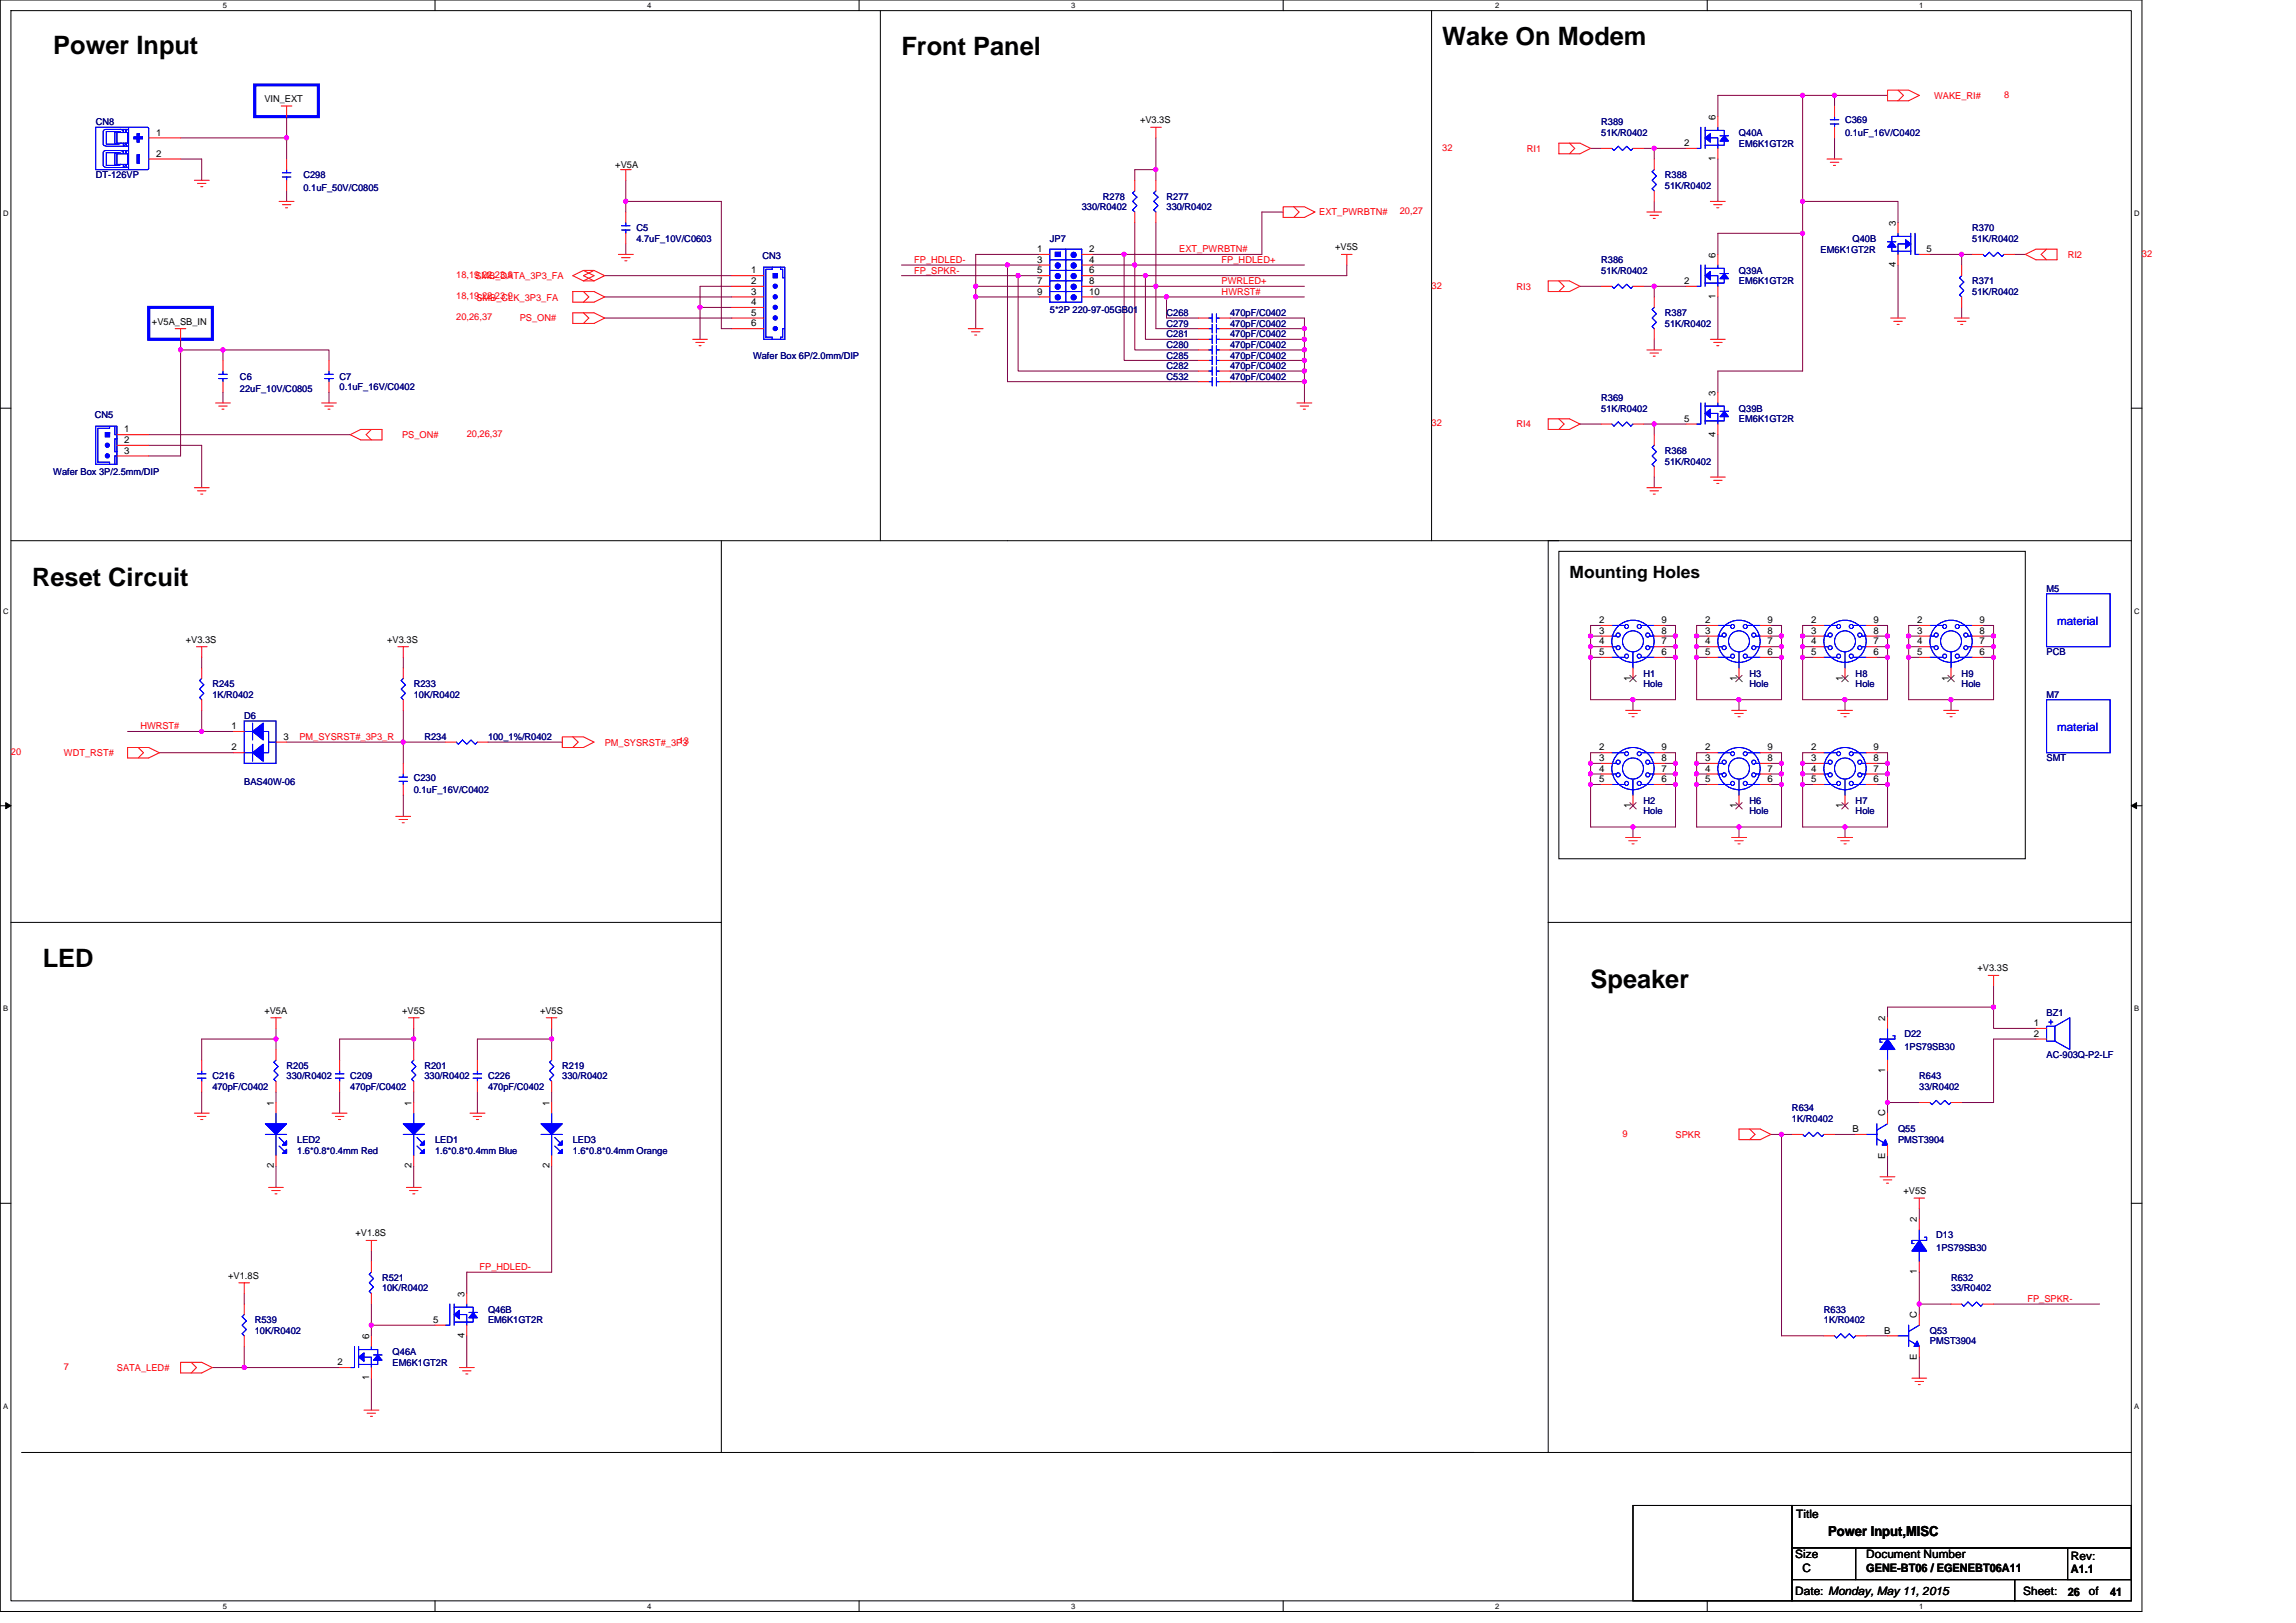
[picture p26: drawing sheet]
<svg xmlns="http://www.w3.org/2000/svg" width="297mm" height="210mm" viewBox="0 0 297 210" stroke-linecap="round" stroke-linejoin="round" font-family="sans-serif">
<defs><g id="words">
<g font-size="3.3">
<text x="186.6" y="5.8">Wake On Modem</text>
<text x="6.9" y="7">Power Input</text>
<text x="116.6" y="7.2">Front Panel</text>
<text x="4.2" y="75.8">Reset Circuit</text>
<text x="5.5" y="125.1">LED</text>
<text x="205.8" y="127.9">Speaker</text>
</g>
<text font-size="2.2" x="203" y="74.7">Mounting Holes</text>
<text font-size="1.8" x="236.5" y="198.8">Power Input,MISC</text>
<g font-size="1.5" fill="#00f">
<text x="266.1" y="80.9">material</text>
<text x="266.1" y="94.6">material</text>
</g>
<g font-size="1.5">
<text x="232.4" y="196.4">Title</text>
<text x="232.3" y="201.6">Size</text>
<text x="233.2" y="203.4">C</text>
<text x="241.4" y="201.6">Document Number</text>
<text x="241.4" y="203.4">GENE-BT06 / EGENEBT06A11</text>
<text x="267.9" y="201.9">Rev:</text>
<text x="267.9" y="203.6">A1.1</text>
<text x="232.3" y="206.4">Date: Monday, May 11, 2015</text>
<text x="261.7" y="206.4">Sheet:</text>
<text x="267.5" y="206.4">26</text>
<text x="270.3" y="206.4">of</text>
<text x="273" y="206.4">41</text>
</g>
<g font-size="1.2" fill="#000080">
<text x="12.4" y="16.2">CN8</text>
<text x="207.2" y="16.2">R389</text>
<text x="207.2" y="17.6">51K/R0402</text>
<text x="225" y="17.6">Q40A</text>
<text x="238.7" y="15.9">C369</text>
<text x="238.7" y="17.6">0.1uF_16V/C0402</text>
<text x="12.4" y="23.1">DT-126VP</text>
<text x="39.3" y="23.1">C298</text>
<text x="215.4" y="23.1">R388</text>
<text x="225" y="19">EM6K1GT2R</text>
<text x="39.3" y="24.7">0.1uF_50V/C0805</text>
<text x="82.3" y="29.9">C5</text>
<text x="140" y="27.2">330/R0402</text>
<text x="142.7" y="25.8">R278</text>
<text x="150.9" y="25.8">R277</text>
<text x="150.9" y="27.2">330/R0402</text>
<text x="215.4" y="24.4">51K/R0402</text>
<text x="255.2" y="29.9">R370</text>
<text x="82.3" y="31.3">4.7uF_10V/C0603</text>
<text x="98.7" y="33.5">CN3</text>
<text x="135.8" y="31.3">JP7</text>
<text x="207.2" y="34">R386</text>
<text x="207.2" y="35.4">51K/R0402</text>
<text x="225" y="35.4">Q39A</text>
<text x="235.5" y="32.7">EM6K1GT2R</text>
<text x="239.7" y="31.3">Q40B</text>
<text x="255.2" y="31.3">51K/R0402</text>
<text x="135.8" y="40.5">5*2P 220-97-05GB01</text>
<text x="150.9" y="40.9">C268</text>
<text x="159.1" y="40.9">470pF/C0402</text>
<text x="215.4" y="40.9">R387</text>
<text x="225" y="36.8">EM6K1GT2R</text>
<text x="255.2" y="36.8">R371</text>
<text x="255.2" y="38.2">51K/R0402</text>
<text x="97.4" y="46.4">Wafer Box 6P/2.0mm/DIP</text>
<text x="150.9" y="47.8">C282</text>
<text x="150.9" y="43.6">C281</text>
<text x="150.9" y="45">C280</text>
<text x="150.9" y="42.3">C279</text>
<text x="150.9" y="46.4">C285</text>
<text x="159.1" y="47.8">470pF/C0402</text>
<text x="159.1" y="43.6">470pF/C0402</text>
<text x="159.1" y="45">470pF/C0402</text>
<text x="159.1" y="42.3">470pF/C0402</text>
<text x="159.1" y="46.4">470pF/C0402</text>
<text x="215.4" y="42.3">51K/R0402</text>
<text x="31" y="49.1">C6</text>
<text x="31" y="50.8">22uF_10V/C0805</text>
<text x="43.9" y="49.1">C7</text>
<text x="43.9" y="50.5">0.1uF_16V/C0402</text>
<text x="150.9" y="49.1">C532</text>
<text x="159.1" y="49.1">470pF/C0402</text>
<text x="207.2" y="51.9">R369</text>
<text x="207.2" y="53.3">51K/R0402</text>
<text x="225" y="53.3">Q39B</text>
<text x="12.3" y="54.1">CN5</text>
<text x="215.4" y="58.7">R368</text>
<text x="225" y="54.6">EM6K1GT2R</text>
<text x="6.9" y="61.5">Wafer Box 3P/2.5mm/DIP</text>
<text x="215.4" y="60.1">51K/R0402</text>
<text x="264.8" y="76.6">M5</text>
<text x="27.5" y="88.9">R245</text>
<text x="53.5" y="88.9">R233</text>
<text x="212.6" y="87.5">H1</text>
<text x="212.6" y="88.9">Hole</text>
<text x="226.4" y="87.5">H3</text>
<text x="226.4" y="88.9">Hole</text>
<text x="240.1" y="87.5">H8</text>
<text x="240.1" y="88.9">Hole</text>
<text x="253.8" y="87.5">H9</text>
<text x="253.8" y="88.9">Hole</text>
<text x="264.8" y="84.8">PCB</text>
<text x="27.5" y="90.3">1K/R0402</text>
<text x="31.6" y="93">D6</text>
<text x="53.5" y="90.3">10K/R0402</text>
<text x="54.9" y="95.8">R234</text>
<text x="63.1" y="95.8">100_1%/R0402</text>
<text x="264.8" y="90.3">M7</text>
<text x="31.6" y="101.5">BAS40W-06</text>
<text x="53.5" y="101">C230</text>
<text x="264.8" y="98.5">SMT</text>
<text x="53.5" y="102.6">0.1uF_16V/C0402</text>
<text x="212.6" y="104">H2</text>
<text x="212.6" y="105.4">Hole</text>
<text x="226.4" y="104">H6</text>
<text x="226.4" y="105.4">Hole</text>
<text x="240.1" y="104">H7</text>
<text x="240.1" y="105.4">Hole</text>
<text x="264.8" y="131.4">BZ1</text>
<text x="246.4" y="134.2">D22</text>
<text x="246.4" y="135.8">1PS79SB30</text>
<text x="264.8" y="136.9">AC-903Q-P2-LF</text>
<text x="27.5" y="139.7">C216</text>
<text x="27.5" y="141">470pF/C0402</text>
<text x="37.1" y="138.3">R205</text>
<text x="37.1" y="139.7">330/R0402</text>
<text x="45.3" y="139.7">C209</text>
<text x="45.3" y="141">470pF/C0402</text>
<text x="54.9" y="138.3">R201</text>
<text x="54.9" y="139.7">330/R0402</text>
<text x="63.1" y="139.7">C226</text>
<text x="63.1" y="141">470pF/C0402</text>
<text x="72.7" y="138.3">R219</text>
<text x="72.7" y="139.7">330/R0402</text>
<text x="231.8" y="143.8">R634</text>
<text x="248.3" y="139.7">R643</text>
<text x="248.3" y="141">33/R0402</text>
<text x="38.5" y="147.9">LED2</text>
<text x="38.5" y="149.3">1.6*0.8*0.4mm Red</text>
<text x="56.3" y="147.9">LED1</text>
<text x="56.3" y="149.3">1.6*0.8*0.4mm Blue</text>
<text x="74.1" y="147.9">LED3</text>
<text x="74.1" y="149.3">1.6*0.8*0.4mm Orange</text>
<text x="231.8" y="145.1">1K/R0402</text>
<text x="245.6" y="146.5">Q55</text>
<text x="245.6" y="147.9">PMST3904</text>
<text x="250.5" y="160.2">D13</text>
<text x="250.5" y="161.9">1PS79SB30</text>
<text x="49.4" y="165.7">R521</text>
<text x="49.4" y="167.1">10K/R0402</text>
<text x="252.4" y="165.7">R632</text>
<text x="252.4" y="167.1">33/R0402</text>
<text x="33" y="171.2">R539</text>
<text x="33" y="172.6">10K/R0402</text>
<text x="63.1" y="169.8">Q46B</text>
<text x="63.1" y="171.2">EM6K1GT2R</text>
<text x="236" y="169.8">R633</text>
<text x="236" y="171.2">1K/R0402</text>
<text x="249.7" y="172.6">Q53</text>
<text x="249.7" y="173.9">PMST3904</text>
<text x="50.8" y="175.3">Q46A</text>
<text x="50.8" y="176.7">EM6K1GT2R</text>
</g>
<g font-size="1.2">
<text x="20.2" y="17.5">1</text>
<text x="34.2" y="13.2">VIN_EXT</text>
<text x="147.5" y="15.9">+V3.3S</text>
<text x="222" y="15.5" transform="rotate(-90 222 15.5)">6</text>
<text x="20.2" y="20.3">2</text>
<text x="79.6" y="21.7">+V5A</text>
<text x="217.9" y="18.9">2</text>
<text x="222" y="20.8" transform="rotate(-90 222 20.8)">1</text>
<text x="245.3" y="29.2" transform="rotate(-90 245.3 29.2)">3</text>
<text x="97.2" y="35.4">1</text>
<text x="134.2" y="32.6">1</text>
<text x="134.2" y="34">3</text>
<text x="134.2" y="35.4">5</text>
<text x="140.9" y="32.6">2</text>
<text x="140.9" y="34">4</text>
<text x="140.9" y="35.4">6</text>
<text x="172.7" y="32.4">+V5S</text>
<text x="222" y="33.3" transform="rotate(-90 222 33.3)">6</text>
<text x="245.3" y="34.6" transform="rotate(-90 245.3 34.6)">4</text>
<text x="249.3" y="32.6">5</text>
<text x="19.7" y="42">+V5A_SB_IN</text>
<text x="97.2" y="36.7">2</text>
<text x="97.2" y="38.1">3</text>
<text x="97.2" y="39.5">4</text>
<text x="97.2" y="40.9">5</text>
<text x="134.2" y="36.7">7</text>
<text x="134.2" y="38.1">9</text>
<text x="140.9" y="36.7">8</text>
<text x="140.9" y="38.1">10</text>
<text x="217.9" y="36.7">2</text>
<text x="222" y="38.7" transform="rotate(-90 222 38.7)">1</text>
<text x="97.2" y="42.2">6</text>
<text x="222" y="51.2" transform="rotate(-90 222 51.2)">3</text>
<text x="16.1" y="55.9">1</text>
<text x="16.1" y="57.3">2</text>
<text x="16.1" y="58.7">3</text>
<text x="217.9" y="54.6">5</text>
<text x="222" y="56.5" transform="rotate(-90 222 56.5)">4</text>
<text x="24" y="83.1">+V3.3S</text>
<text x="50.1" y="83.1">+V3.3S</text>
<text x="206.9" y="80.6">2</text>
<text x="206.9" y="82">3</text>
<text x="206.9" y="83.4">4</text>
<text x="215" y="83.4">7</text>
<text x="215" y="82">8</text>
<text x="215" y="80.6">9</text>
<text x="220.6" y="80.6">2</text>
<text x="220.6" y="82">3</text>
<text x="220.6" y="83.4">4</text>
<text x="228.7" y="83.4">7</text>
<text x="228.7" y="82">8</text>
<text x="228.7" y="80.6">9</text>
<text x="234.3" y="80.6">2</text>
<text x="234.3" y="82">3</text>
<text x="234.3" y="83.4">4</text>
<text x="242.4" y="83.4">7</text>
<text x="242.4" y="82">8</text>
<text x="242.4" y="80.6">9</text>
<text x="248" y="80.6">2</text>
<text x="248" y="82">3</text>
<text x="248" y="83.4">4</text>
<text x="256.1" y="83.4">7</text>
<text x="256.1" y="82">8</text>
<text x="256.1" y="80.6">9</text>
<text x="206.9" y="84.8">5</text>
<text x="211" y="88.1" transform="rotate(-90 211 88.1)">1</text>
<text x="215" y="84.8">6</text>
<text x="220.6" y="84.8">5</text>
<text x="224.7" y="88.1" transform="rotate(-90 224.7 88.1)">1</text>
<text x="228.7" y="84.8">6</text>
<text x="234.3" y="84.8">5</text>
<text x="238.4" y="88.1" transform="rotate(-90 238.4 88.1)">1</text>
<text x="242.4" y="84.8">6</text>
<text x="248" y="84.8">5</text>
<text x="252.1" y="88.1" transform="rotate(-90 252.1 88.1)">1</text>
<text x="256.1" y="84.8">6</text>
<text x="30" y="94.3">1</text>
<text x="36.7" y="95.7">3</text>
<text x="30" y="97.1">2</text>
<text x="206.9" y="97.1">2</text>
<text x="206.9" y="98.5">3</text>
<text x="206.9" y="99.8">4</text>
<text x="206.9" y="101.2">5</text>
<text x="215" y="101.2">6</text>
<text x="215" y="99.8">7</text>
<text x="215" y="98.5">8</text>
<text x="215" y="97.1">9</text>
<text x="220.6" y="97.1">2</text>
<text x="220.6" y="98.5">3</text>
<text x="220.6" y="99.8">4</text>
<text x="220.6" y="101.2">5</text>
<text x="228.7" y="101.2">6</text>
<text x="228.7" y="99.8">7</text>
<text x="228.7" y="98.5">8</text>
<text x="228.7" y="97.1">9</text>
<text x="234.3" y="97.1">2</text>
<text x="234.3" y="98.5">3</text>
<text x="234.3" y="99.8">4</text>
<text x="234.3" y="101.2">5</text>
<text x="242.4" y="101.2">6</text>
<text x="242.4" y="99.8">7</text>
<text x="242.4" y="98.5">8</text>
<text x="242.4" y="97.1">9</text>
<text x="211" y="104.5" transform="rotate(-90 211 104.5)">1</text>
<text x="224.7" y="104.5" transform="rotate(-90 224.7 104.5)">1</text>
<text x="238.4" y="104.5" transform="rotate(-90 238.4 104.5)">1</text>
<text x="255.8" y="125.7">+V3.3S</text>
<text x="34.2" y="131.1">+V5A</text>
<text x="52" y="131.1">+V5S</text>
<text x="69.9" y="131.1">+V5S</text>
<text x="243.9" y="132.1" transform="rotate(-90 243.9 132.1)">2</text>
<text x="263.1" y="132.8">1</text>
<text x="263.1" y="134.1">2</text>
<text x="35.4" y="143.1" transform="rotate(-90 35.4 143.1)">1</text>
<text x="53.2" y="143.1" transform="rotate(-90 53.2 143.1)">1</text>
<text x="71.1" y="143.1" transform="rotate(-90 71.1 143.1)">1</text>
<text x="243.9" y="138.8" transform="rotate(-90 243.9 138.8)">1</text>
<text x="239.7" y="146.5">B</text>
<text x="243.9" y="149.9" transform="rotate(-90 243.9 149.9)">E</text>
<text x="243.9" y="144.4" transform="rotate(-90 243.9 144.4)">C</text>
<text x="35.4" y="151.2" transform="rotate(-90 35.4 151.2)">2</text>
<text x="53.2" y="151.2" transform="rotate(-90 53.2 151.2)">2</text>
<text x="71.1" y="151.2" transform="rotate(-90 71.1 151.2)">2</text>
<text x="246.2" y="154.5">+V5S</text>
<text x="46" y="160">+V1.8S</text>
<text x="248" y="158.2" transform="rotate(-90 248 158.2)">2</text>
<text x="29.5" y="165.4">+V1.8S</text>
<text x="60.1" y="167.8" transform="rotate(-90 60.1 167.8)">3</text>
<text x="248" y="164.9" transform="rotate(-90 248 164.9)">1</text>
<text x="47.7" y="173.2" transform="rotate(-90 47.7 173.2)">6</text>
<text x="56" y="171.2">5</text>
<text x="60.1" y="173.1" transform="rotate(-90 60.1 173.1)">4</text>
<text x="243.8" y="172.5">B</text>
<text x="248" y="170.5" transform="rotate(-90 248 170.5)">C</text>
<text x="43.7" y="176.6">2</text>
<text x="47.7" y="178.6" transform="rotate(-90 47.7 178.6)">1</text>
<text x="248" y="176" transform="rotate(-90 248 176)">E</text>
</g>
<g font-size="1.2" fill="#f00">
<text x="250.2" y="12.8">WAKE_RI#</text>
<text x="259.3" y="12.7">8</text>
<text x="186.6" y="19.5">32</text>
<text x="197.5" y="19.6">RI1</text>
<text x="170.7" y="27.9">EXT_PWRBTN#</text>
<text x="181.1" y="27.7">20,27</text>
<text x="59" y="36">18,19,22,23,9</text>
<text x="118.3" y="34">FP_HDLED-</text>
<text x="118.3" y="35.4">FP_SPKR-</text>
<text x="152.6" y="32.6">EXT_PWRBTN#</text>
<text x="158" y="34">FP_HDLED+</text>
<text x="267.5" y="33.4">RI2</text>
<text x="277.1" y="33.2">32</text>
<text x="59" y="38.7">18,19,22,23,9</text>
<text x="59" y="41.4">20,26,37</text>
<text x="61.5" y="36.1">SMB_DATA_3P3_FA</text>
<text x="61.6" y="39">SMB_CLK_3P3_FA</text>
<text x="67.2" y="41.6">PS_ON#</text>
<text x="158" y="36.8">PWRLED+</text>
<text x="158" y="38.1">HWRST#</text>
<text x="185.2" y="37.3">32</text>
<text x="196.2" y="37.5">RI3</text>
<text x="52" y="56.7">PS_ON#</text>
<text x="60.4" y="56.5">20,26,37</text>
<text x="185.2" y="55.2">32</text>
<text x="196.2" y="55.3">RI4</text>
<text x="18.2" y="94.4">HWRST#</text>
<text x="38.7" y="95.7">PM_SYSRST#_3P3_R</text>
<text x="1.4" y="97.7">20</text>
<text x="8.3" y="97.8">WDT_RST#</text>
<text x="78.2" y="96.5">PM_SYSRST#_3P3</text>
<text x="87.8" y="96.3">13</text>
<text x="209.9" y="147.1">9</text>
<text x="216.8" y="147.2">SPKR</text>
<text x="62" y="164.3">FP_HDLED-</text>
<text x="262.3" y="168.4">FP_SPKR-</text>
<text x="8.3" y="177.2">7</text>
<text x="15.1" y="177.4">SATA_LED#</text>
</g>
<g font-size="1">
<text x="28.8" y="1">5</text>
<text x="83.7" y="1">4</text>
<text x="138.6" y="1">3</text>
<text x="193.4" y="1">2</text>
<text x="248.3" y="1">1</text>
<text x=".4" y="28">D</text>
<text x="276.1" y="28">D</text>
<text x=".4" y="79.4">C</text>
<text x="276.1" y="79.4">C</text>
<text x=".4" y="130.9">B</text>
<text x="276.1" y="130.9">B</text>
<text x=".4" y="182.3">A</text>
<text x="276.1" y="182.3">A</text>
<text x="28.8" y="208.2">5</text>
<text x="83.7" y="208.2">4</text>
<text x="138.6" y="208.2">3</text>
<text x="193.4" y="208.2">2</text>
<text x="248.3" y="208.2">1</text>
</g>
</g></defs>
<path d="M0 0h277.1v208.5h-277.1zM1.4 1.4h274.3v205.7h-274.3z" fill="none" stroke="#000" stroke-width=".13"/>
<g fill="#fff">
<path d="M28.8 .1h.6v1.1h-.6z"/>
<path d="M28.8 207.3h.6v1.1h-.6z"/>
</g>
<path d="M56.3 0v1.4M56.3 207.1v1.4" fill="none" stroke="#000" stroke-width=".13"/>
<g fill="#fff">
<path d="M83.7 .1h.6v1.1h-.6z"/>
<path d="M83.7 207.3h.6v1.1h-.6z"/>
</g>
<path d="M111.1 0v1.4M111.1 207.1v1.4" fill="none" stroke="#000" stroke-width=".13"/>
<g fill="#fff">
<path d="M138.6 .1h.5v1.1h-.5z"/>
<path d="M138.6 207.3h.5v1.1h-.5z"/>
</g>
<path d="M166 0v1.4M166 207.1v1.4" fill="none" stroke="#000" stroke-width=".13"/>
<g fill="#fff">
<path d="M193.4 .1h.6v1.1h-.6z"/>
<path d="M193.4 207.3h.6v1.1h-.6z"/>
</g>
<path d="M220.9 0v1.4M220.9 207.1v1.4" fill="none" stroke="#000" stroke-width=".13"/>
<g fill="#fff">
<path d="M248.3 .1h.6v1.1h-.6z"/>
<path d="M248.3 207.3h.6v1.1h-.6z"/>
<path d="M.4 27.1h.7v1.1h-.7z"/>
<path d="M276.1 27.1h.7v1.1h-.7z"/>
<path d="M.4 78.5h.7v1.1h-.7z"/>
<path d="M276.1 78.5h.7v1.1h-.7z"/>
</g>
<path d="M0 52.8h1.4M275.7 52.8h1.4" fill="none" stroke="#000" stroke-width=".13"/>
<g fill="#fff">
<path d="M.4 130h.7v1.1h-.7z"/>
<path d="M276.1 130h.7v1.1h-.7z"/>
</g>
<path d="M0 104.2h1.4M275.7 104.2h1.4" fill="none" stroke="#000" stroke-width=".13"/>
<path d="M.7 103.8l.7 .4-.7 .4zM275.7 104.2l.7-.4v.8z" fill="#000" stroke="#000" stroke-width=".13"/>
<g fill="#fff">
<path d="M.4 181.4h.7v1.1h-.7z"/>
<path d="M276.1 181.4h.7v1.1h-.7z"/>
</g>
<g fill="none" stroke="#000" stroke-width=".13">
<path d="M113.9 1.4v68.6M185.2 1.4v68.6M1.4 70h200.3M93.3 70v49.3h-91.9M201.7 71.3h60.3v39.8h-60.3zM275.7 70h-75.4v49.3M93.3 119.3v68.6M200.3 119.3v68.6M200.3 119.3h75.4M0 155.7h1.4M275.7 155.7h1.4M2.8 187.9h187.9"/>
<path d="M164.6 187.9h111.1M211.3 194.8h20.5v12.3h-20.5zM231.8 194.8h43.9v5.5h-43.9zM231.8 200.3h8.3v4.1h-8.3zM231.8 204.4h28.8v2.7h-28.8zM240.1 200.3h35.6v4.1h-35.6zM260.6 204.4h15.1v2.7h-15.1zM267.5 200.3h8.2v4.1h-8.2z"/>
</g>
<path d="M33 11h8.2v4.1h-8.2zM19.2 39.8h8.3v4.1h-8.3z" fill="none" stroke="#00f" stroke-width=".4"/>
<g fill="none" stroke="#800040" stroke-width=".13">
<path d="M23.4 17.8h13.7M37.1 17.8v2.8M37.1 15.1v2.7M149.5 17.8v4.1M205.8 19.2h1.4M212.6 19.2h1.4M214 19.2v1.4M214 19.2h4.1M233.2 12.3h-11v2.8M233.2 12.3v13.8M233.2 12.3h4.1M237.3 12.3h6.9"/>
<path d="M237.3 17.8v2.8M237.3 12.3v1.4M23.4 20.6h2.7v2.7M37.1 24.7v1.4M78.2 35.7h16.5M78.2 38.4h16.5M81 23.3v2.8M81 26.1v1.3M81 26.1h12.3v16.4h1.4M81 31.6v1.3M90.6 39.8v4.1M90.6 39.8h4.1"/>
<path d="M94.7 37h-4.1v2.8M116.6 35.7h15.1M116.6 34.3h13.7M126.2 37h8.3M126.2 38.4h8.3M126.2 38.4v4.1M126.2 37v1.4M130.3 34.3h4.2M130.3 34.3v15.1h24.7M131.7 35.7h2.8M131.7 35.7v12.3h23.3M134.5 32.9h-8.3v4.1"/>
<path d="M141.3 38.4h9.6M141.3 37h8.2M141.3 35.7h6.9v8.2h6.8M141.3 34.3h5.5v11h8.2M141.3 32.9h4.1v13.7h9.6M146.8 28.8v5.5h22M149.5 37v5.5h5.5M149.5 28.8v8.2M149.5 21.9v1.4M149.5 21.9h-2.7v1.4M149.5 37h19.3M150.9 38.4v2.7h4.1"/>
<path d="M150.9 38.4h17.9M166 27.4h-2.7v5.5h-17.9M174.2 34.3v1.4h-26M204.4 37h2.8M212.6 37h1.4M214 37v1.4M214 26.1v1.3M214 37h4.1M222.2 38.4v5.5M222.2 20.6v5.5M233.2 26.1v4.1M233.2 26.1h12.4v2.7"/>
<path d="M233.2 30.2h-11v2.7M233.2 30.2v17.8h-11v2.8M245.6 34.3v6.8M249.7 32.9h4.1M253.8 32.9v1.4M253.8 39.8v1.3M253.8 32.9h1.4M260.6 32.9h1.4M19.2 56.2h26.1M19.2 57.6h6.9v5.5M23.4 45.3h19.2v1.3M23.4 43.9v1.4"/>
<path d="M23.4 45.3v13.7h-4.2M28.8 50.8v1.3M28.8 45.3v1.3M42.6 50.8v1.3M78.2 41.1h16.5M159.1 43.9h9.7M159.1 41.1h9.7v1.4M159.1 42.5h9.7M159.1 46.6h9.7M159.1 48h9.7M159.1 49.4h9.7M159.1 45.3h9.7"/>
<path d="M168.8 42.5v1.4M168.8 49.4v2.7M168.8 43.9v2.7M168.8 46.6v1.4M168.8 48v1.4M204.4 54.9h2.8M212.6 54.9h1.4M214 43.9v1.4M214 54.9v1.3M214 54.9h4.1M222.2 56.2v5.5M214 61.7v1.4"/>
<path d="M16.5 94.6h9.6M20.6 97.4h9.6M26.1 85v1.4M26.1 91.9v2.7M26.1 94.6h4.1M37.1 96h15.1M52.2 96h5.5M52.2 85v1.4M52.2 91.9v4.1M52.2 96v2.8M63.1 96h9.6M205.8 85v5.5h5.5"/>
<path d="M205.8 82.3v1.4M205.8 83.7v1.3M205.8 98.8h1.4M205.8 98.8v1.3M205.8 83.7h1.4M205.8 85h1.4M205.8 82.3h1.4M207.2 80.9h-1.4v1.4M207.2 97.4h-1.4v1.4M211.3 90.5v1.4M215.4 80.9h1.4v1.4M215.4 83.7h1.4"/>
<path d="M215.4 82.3h1.4M215.4 85h1.4M215.4 97.4h1.4v1.4M215.4 98.8h1.4M216.8 85v5.5h-5.5M216.8 83.7v1.3M216.8 82.3v1.4M216.8 98.8v1.3M219.5 83.7v1.3M219.5 85v5.5h5.5M219.5 82.3h1.4M219.5 98.8h1.4"/>
<path d="M219.5 82.3v1.4M219.5 98.8v1.3M219.5 85h1.4M219.5 83.7h1.4M220.9 80.9h-1.4v1.4M220.9 97.4h-1.4v1.4M225 90.5v1.4M229.1 80.9h1.4v1.4M229.1 83.7h1.4M229.1 82.3h1.4M229.1 85h1.4M229.1 97.4h1.4v1.4"/>
<path d="M229.1 98.8h1.4M230.5 85v5.5h-5.5M230.5 83.7v1.3M230.5 82.3v1.4M230.5 98.8v1.3M233.2 82.3h1.4M233.2 83.7v1.3M233.2 83.7h1.4M233.2 98.8h1.4M233.2 85v5.5h5.5M233.2 82.3v1.4M233.2 98.8v1.3"/>
<path d="M233.2 85h1.4M234.6 80.9h-1.4v1.4M234.6 97.4h-1.4v1.4M238.7 90.5v1.4M242.8 83.7h1.4M242.8 82.3h1.4M242.8 80.9h1.4v1.4M242.8 85h1.4M242.8 97.4h1.4v1.4M242.8 98.8h1.4M244.2 85v5.5h-5.5M244.2 82.3v1.4"/>
<path d="M244.2 83.7v1.3M244.2 98.8v1.3M246.9 85h1.4M246.9 82.3h1.4M246.9 85v5.5h5.5M246.9 83.7v1.3M246.9 82.3v1.4M246.9 83.7h1.4M248.3 80.9h-1.4v1.4M252.4 90.5v1.4M256.5 85h1.4M256.5 80.9h1.4v1.4"/>
<path d="M256.5 82.3h1.4M256.5 83.7h1.4M257.9 83.7v1.3M257.9 85v5.5h-5.5M257.9 82.3v1.4M52.2 102.9v2.7M205.8 101.5v5.5h5.5M205.8 100.1v1.4M205.8 101.5h1.4M205.8 100.1h1.4M211.3 107v1.4M215.4 101.5h1.4"/>
<path d="M215.4 100.1h1.4M216.8 101.5v5.5h-5.5M216.8 100.1v1.4M219.5 101.5v5.5h5.5M219.5 100.1v1.4M219.5 101.5h1.4M219.5 100.1h1.4M225 107v1.4M229.1 101.5h1.4M229.1 100.1h1.4M230.5 101.5v5.5h-5.5M230.5 100.1v1.4"/>
<path d="M233.2 101.5v5.5h5.5M233.2 100.1v1.4M233.2 101.5h1.4M233.2 100.1h1.4M238.7 107v1.4M242.8 101.5h1.4M242.8 100.1h1.4M244.2 101.5v5.5h-5.5M244.2 100.1v1.4M35.7 134.4v1.4M35.7 134.4h-9.6v2.8M35.7 133.1v1.3"/>
<path d="M53.5 134.4v1.4M53.5 134.4h-9.6v2.8M53.5 133.1v1.3M71.4 134.4v1.4M71.4 133.1v1.3M71.4 134.4h-9.6v2.8M244.2 138.5v4.1M257.9 130.3h-13.7v1.4M257.9 127.6v2.7M257.9 130.3v2.8h5.5M263.4 134.4h-5.5v8.2h-4.1M26.1 141.3v2.7"/>
<path d="M35.7 150.9v2.7M35.7 141.3v1.3M43.9 141.3v2.7M53.5 150.9v2.7M53.5 141.3v1.3M61.8 141.3v2.7M71.4 150.9v13.7h-11v2.7M71.4 141.3v1.3M229.1 146.8h1.4M230.5 146.8v26h5.5M230.5 146.8h1.3M237.3 146.8h2.8"/>
<path d="M244.2 142.6h4.1M244.2 142.6v1.4M244.2 149.5v2.8M248.3 156.4v1.3M27.5 176.9h4.1M31.6 176.9h12.3M31.6 174.2v2.7M31.6 167.3v1.4M48 178.3v4.1M48 161.9v1.3M48 171.5v1.3M48 168.7v2.7"/>
<path d="M48 171.4h8.3M60.4 172.8v4.1M241.4 172.8h2.8M248.3 168.7v1.4M248.3 175.6v2.7M248.3 164.6v4.1M248.3 168.7h4.1M257.9 168.7h13.7"/>
</g>
<g fill="#f0f" stroke="#f0f" stroke-width=".13">
<circle cx="168.7" cy="46.6" r=".27"/>
<circle cx="211.2" cy="90.5" r=".27"/>
<circle cx="252.4" cy="90.5" r=".27"/>
<circle cx="257.9" cy="82.3" r=".27"/>
<circle cx="244.2" cy="83.7" r=".27"/>
<circle cx="219.5" cy="82.3" r=".27"/>
<circle cx="238.7" cy="90.5" r=".27"/>
<circle cx="244.2" cy="82.3" r=".27"/>
<circle cx="246.9" cy="83.7" r=".27"/>
<circle cx="205.8" cy="83.7" r=".27"/>
<circle cx="216.8" cy="83.7" r=".27"/>
<circle cx="216.8" cy="82.3" r=".27"/>
<circle cx="244.2" cy="85" r=".27"/>
<circle cx="230.5" cy="83.7" r=".27"/>
<circle cx="230.5" cy="82.3" r=".27"/>
<circle cx="205.8" cy="85" r=".27"/>
<circle cx="205.8" cy="82.3" r=".27"/>
<circle cx="233.2" cy="82.3" r=".27"/>
<circle cx="246.9" cy="85" r=".27"/>
<circle cx="230.5" cy="85" r=".27"/>
<circle cx="233.2" cy="85" r=".27"/>
<circle cx="216.8" cy="85" r=".27"/>
<circle cx="219.5" cy="85" r=".27"/>
<circle cx="257.9" cy="85" r=".27"/>
<circle cx="257.9" cy="83.7" r=".27"/>
<circle cx="246.9" cy="82.3" r=".27"/>
<circle cx="219.5" cy="83.7" r=".27"/>
<circle cx="225" cy="90.5" r=".27"/>
<circle cx="233.2" cy="83.7" r=".27"/>
<circle cx="168.7" cy="42.5" r=".27"/>
<circle cx="130.3" cy="34.3" r=".27"/>
<circle cx="168.7" cy="48" r=".27"/>
<circle cx="126.2" cy="38.4" r=".27"/>
<circle cx="126.2" cy="37" r=".27"/>
<circle cx="168.7" cy="43.9" r=".27"/>
<circle cx="168.7" cy="49.4" r=".27"/>
<circle cx="149.5" cy="21.9" r=".27"/>
<circle cx="168.7" cy="45.3" r=".27"/>
<circle cx="131.7" cy="35.7" r=".27"/>
<circle cx="148.2" cy="35.7" r=".27"/>
<circle cx="149.5" cy="37" r=".27"/>
<circle cx="150.9" cy="38.4" r=".27"/>
<circle cx="145.4" cy="32.9" r=".27"/>
<circle cx="146.8" cy="34.3" r=".27"/>
<circle cx="35.7" cy="134.4" r=".27"/>
<circle cx="53.5" cy="134.4" r=".27"/>
<circle cx="71.4" cy="134.4" r=".27"/>
<circle cx="257.9" cy="130.3" r=".27"/>
<circle cx="244.2" cy="142.6" r=".27"/>
<circle cx="214" cy="37" r=".27"/>
<circle cx="233.2" cy="12.3" r=".27"/>
<circle cx="233.2" cy="26" r=".27"/>
<circle cx="214" cy="54.9" r=".27"/>
<circle cx="214" cy="19.2" r=".27"/>
<circle cx="237.3" cy="12.3" r=".27"/>
<circle cx="253.8" cy="32.9" r=".27"/>
<circle cx="52.2" cy="96" r=".27"/>
<circle cx="233.2" cy="30.2" r=".27"/>
<circle cx="26.1" cy="94.6" r=".27"/>
<circle cx="248.3" cy="168.7" r=".27"/>
<circle cx="230.5" cy="146.8" r=".27"/>
<circle cx="90.6" cy="39.8" r=".27"/>
<circle cx="23.4" cy="45.3" r=".27"/>
<circle cx="28.8" cy="45.3" r=".27"/>
<circle cx="80.9" cy="26" r=".27"/>
<circle cx="37.1" cy="17.8" r=".27"/>
<circle cx="31.6" cy="176.9" r=".27"/>
<circle cx="48" cy="171.4" r=".27"/>
<circle cx="205.8" cy="98.8" r=".27"/>
<circle cx="216.8" cy="100.1" r=".27"/>
<circle cx="216.8" cy="98.8" r=".27"/>
<circle cx="216.8" cy="101.5" r=".27"/>
<circle cx="205.8" cy="101.5" r=".27"/>
<circle cx="205.8" cy="100.1" r=".27"/>
<circle cx="211.2" cy="107" r=".27"/>
<circle cx="233.2" cy="98.8" r=".27"/>
<circle cx="244.2" cy="100.1" r=".27"/>
<circle cx="244.2" cy="98.8" r=".27"/>
<circle cx="244.2" cy="101.5" r=".27"/>
<circle cx="233.2" cy="101.5" r=".27"/>
<circle cx="233.2" cy="100.1" r=".27"/>
<circle cx="238.7" cy="107" r=".27"/>
<circle cx="219.5" cy="98.8" r=".27"/>
<circle cx="230.5" cy="100.1" r=".27"/>
<circle cx="230.5" cy="98.8" r=".27"/>
<circle cx="230.5" cy="101.5" r=".27"/>
<circle cx="219.5" cy="101.5" r=".27"/>
<circle cx="219.5" cy="100.1" r=".27"/>
<circle cx="225" cy="107" r=".27"/>
</g>
<g fill="none" stroke="#f00" stroke-width=".13">
<path d="M19.2 17.8h4.2M36.4 13.7h1.4M37.1 13.7v1.4M148.9 16.5h1.3M149.5 16.5v1.3M201.7 18.5h2.7l1.4 .7-1.4 .7h-2.7zM203 18.5l.7 .7-.7 .7M207.2 19.2h1.3M211.3 19.2h1.3M218.1 19.2h1.4M222.2 15.1v1.4M222.2 19.2v1.4"/>
<path d="M237.3 16.5v1.3M237.3 13.7v1.4M244.2 11.7h2.7l1.4 .6-1.4 .7h-2.7zM245.6 11.7l.6 .6-.6 .7M19.2 20.6h4.2M25.1 23.3h2M25.5 23.7h1.1M26 24.2h.2M36.1 26.1h1.9M36.5 26.5h1.1M36.9 26.9h.3M37.1 23.3v1.4"/>
<path d="M37.1 20.6v1.3M74.1 37.7h2.8l1.3 .7-1.3 .7h-2.8zM75.5 37.7l.7 .7-.7 .7M75.5 35l1.4 .7-1.4 .6M76.9 35h-1.4l-1.4 .7 1.4 .6M76.9 35l1.3 .7-1.3 .6h-1.4M76.9 35l-1.4 .7 1.4 .6M80 32.9h1.9M80.3 21.9h1.4M80.4 33.3h1.1M80.8 33.7h.3M81 21.9v1.4"/>
<path d="M81 30.2v1.4M81 27.4v1.4M94.7 35.7h4.1M94.7 37h4.1M94.7 38.4h4.1M94.7 39.8h4.1M134.5 32.9h1.3M134.5 34.3h1.3M134.5 35.7h1.3M134.5 37h1.3M134.5 38.4h1.3M140 32.9h1.3"/>
<path d="M140 34.3h1.3M140 35.7h1.3M140 37h1.3M140 38.4h1.3M146.8 27.4v1.4M146.8 23.3v1.4M149.5 27.4v1.4M149.5 23.3v1.4M166 26.8h2.8l1.3 .6-1.3 .7h-2.8zM167.4 26.8l.7 .6-.7 .7M173.5 32.9h1.4M174.2 32.9v1.4"/>
<path d="M200.3 36.3h2.7l1.4 .7-1.4 .7h-2.7zM201.7 36.3l.7 .7-.7 .7M207.2 37h1.3M211.3 37h1.3M213.1 27.4h1.9M213.5 27.9h1.1M213.9 28.3h.2M214 38.4v1.4M214 24.7v1.4M214 20.6v1.3M218.1 37h1.4M221.3 26.1h1.9"/>
<path d="M221.7 26.5h1.1M222.1 26.9h.3M222.2 32.9v1.4M222.2 37v1.4M236.4 20.6h1.9M236.8 21h1.1M237.2 21.4h.3M245.6 28.8v1.4M245.6 32.9v1.4M248.3 32.9h1.4M253.8 38.4v1.4M253.8 34.3v1.4"/>
<path d="M255.2 32.9h1.3M259.3 32.9h1.3M262 32.9l1.4-.7h2.7v1.4h-2.7zM264.8 32.2l-.7 .7 .7 .7M15.1 56.2h4.1M15.1 57.6h4.1M15.1 59h4.1M22.7 42.5h1.3M23.4 42.5v1.4M27.9 52.1h1.9M28.3 52.5h1.1M28.7 52.9h.3"/>
<path d="M28.8 49.4v1.4M28.8 46.6v1.4M41.6 52.1h1.9M42 52.5h1.1M42.4 52.9h.3M42.6 49.4v1.4M42.6 46.6v1.4M45.3 56.2l1.4-.6h2.7v1.3h-2.7zM48 55.6l-.6 .6 .6 .7M74.1 40.5h2.8l1.3 .6-1.3 .7h-2.8zM75.5 40.5l.7 .6-.7 .7M89.6 43.9h1.9"/>
<path d="M90 44.3h1.1M90.4 44.7h.3M94.7 41.1h4.1M94.7 42.5h4.1M125.3 42.5h1.9M125.7 42.9h1.1M126.1 43.3h.3M155 49.4h1.4M155 48h1.4M155 43.9h1.4M155 45.3h1.4M155 42.5h1.4"/>
<path d="M155 41.1h1.4M155 46.6h1.4M157.8 49.4h1.3M157.8 48h1.3M157.8 43.9h1.3M157.8 45.3h1.3M157.8 42.5h1.3M157.8 41.1h1.3M157.8 46.6h1.3M167.8 52.1h1.9M168.2 52.5h1.1M168.6 52.9h.3"/>
<path d="M200.3 54.2h2.7l1.4 .7-1.4 .7h-2.7zM201.7 54.2l.7 .7-.7 .7M207.2 54.9h1.3M211.3 54.9h1.3M213.1 45.3h1.9M213.5 45.7h1.1M213.9 46.1h.2M214 42.5v1.4M214 56.2v1.4M218.1 54.9h1.4M221.3 43.9h1.9M221.7 44.3h1.1"/>
<path d="M222.1 44.7h.3M222.2 50.8v1.3M222.2 54.9v1.3M244.6 41.1h1.9M245 41.6h1.1M245.4 42h.3M252.8 41.1h2M253.2 41.6h1.1M253.7 42h.2M25.1 63.1h2M25.5 63.5h1.1M26 63.9h.2"/>
<path d="M213.1 63.1h1.9M213.5 63.5h1.1M213.9 63.9h.2M214 60.3v1.4M221.3 61.7h1.9M221.7 62.1h1.1M222.1 62.5h.3M16.5 96.7h2.7l1.4 .7-1.4 .7h-2.7zM17.9 96.7l.7 .7-.7 .7M25.4 83.7h1.4M26.1 83.7v1.3M26.1 90.5v1.4"/>
<path d="M26.1 86.4v1.4M30.2 94.6h1.4M30.2 97.4h1.4M35.7 96h1.4M51.5 83.7h1.3M52.2 83.7v1.3M52.2 98.8v1.3M52.2 90.5v1.4M52.2 86.4v1.4M57.7 96h1.3M61.8 96h1.3M72.7 95.3h2.8l1.4 .7-1.4 .7h-2.8z"/>
<path d="M74.1 95.3l.7 .7-.7 .7M207.2 97.4h1.3M207.2 98.8h1.3M207.2 80.9h1.3M207.2 82.3h1.3M207.2 83.7h1.3M207.2 85h1.3M210.3 91.9h1.9M210.7 92.3h1.1M211.1 92.7h.3M211.3 86.4v1.4M214 98.8h1.4"/>
<path d="M214 97.4h1.4M214 85h1.4M214 83.7h1.4M214 82.3h1.4M214 80.9h1.4M220.9 80.9h1.3M220.9 82.3h1.3M220.9 83.7h1.3M220.9 85h1.3M220.9 97.4h1.3M220.9 98.8h1.3M224 91.9h2"/>
<path d="M224.4 92.3h1.1M224.9 92.7h.2M225 86.4v1.4M227.7 85h1.4M227.7 83.7h1.4M227.7 82.3h1.4M227.7 80.9h1.4M227.7 98.8h1.4M227.7 97.4h1.4M234.6 97.4h1.4M234.6 98.8h1.4M234.6 80.9h1.4"/>
<path d="M234.6 82.3h1.4M234.6 83.7h1.4M234.6 85h1.4M237.7 91.9h2M238.1 92.3h1.1M238.6 92.7h.2M238.7 86.4v1.4M241.4 98.8h1.4M241.4 97.4h1.4M241.4 85h1.4M241.4 83.7h1.4M241.4 82.3h1.4"/>
<path d="M241.4 80.9h1.4M248.3 80.9h1.4M248.3 82.3h1.4M248.3 83.7h1.4M248.3 85h1.4M251.5 91.9h1.9M251.9 92.3h1.1M252.3 92.7h.3M252.4 86.4v1.4M255.2 85h1.3M255.2 83.7h1.3M255.2 82.3h1.3"/>
<path d="M255.2 80.9h1.3M51.2 105.6h1.9M51.6 106h1.1M52 106.4h.3M52.2 101.5v1.4M207.2 100.1h1.3M207.2 101.5h1.3M210.3 108.4h1.9M210.7 108.8h1.1M211.1 109.2h.3M211.3 102.9v1.3M214 101.5h1.4"/>
<path d="M214 100.1h1.4M220.9 100.1h1.3M220.9 101.5h1.3M224 108.4h2M224.4 108.8h1.1M224.9 109.2h.2M225 102.9v1.3M227.7 101.5h1.4M227.7 100.1h1.4M234.6 100.1h1.4M234.6 101.5h1.4M237.7 108.4h2"/>
<path d="M238.1 108.8h1.1M238.6 109.2h.2M238.7 102.9v1.3M241.4 101.5h1.4M241.4 100.1h1.4M26.1 139.9v1.4M26.1 137.2v1.3M35 131.7h1.4M35.7 131.7v1.4M35.7 139.9v1.4M35.7 135.8v1.4M43.9 139.9v1.4"/>
<path d="M43.9 137.2v1.3M52.8 131.7h1.4M53.5 131.7v1.4M53.5 139.9v1.4M53.5 135.8v1.4M61.8 139.9v1.4M61.8 137.2v1.3M70.7 131.7h1.3M71.4 131.7v1.4M71.4 139.9v1.4M71.4 135.8v1.4M244.2 137.2v1.3"/>
<path d="M244.2 131.7v1.4M257.2 126.2h1.4M257.9 126.2v1.4M263.4 133.1h1.4M263.4 134.4h1.4M25.1 144h2M25.5 144.4h1.1M26 144.8h.2M34.8 153.6h1.9M35.2 154h1.1M35.6 154.5h.2M35.7 142.6v1.4"/>
<path d="M35.7 149.5v1.4M43 144h1.9M43.4 144.4h1.1M43.8 144.8h.3M52.6 153.6h1.9M53 154h1.1M53.4 154.5h.3M53.5 142.6v1.4M53.5 149.5v1.4M60.8 144h1.9M61.2 144.4h1.1M61.6 144.8h.3"/>
<path d="M71.4 142.6v1.4M71.4 149.5v1.4M225 146.1h2.7l1.4 .7-1.4 .6h-2.7zM226.4 146.1l.7 .7-.7 .6M231.8 146.8h1.4M236 146.8h1.3M240.1 146.8h1.3M243.2 152.3h1.9M243.6 152.7h1.1M244 153.1h.3M244.2 148.1v1.4M244.2 144v1.4"/>
<path d="M247.6 155h1.4M248.3 155v1.4M248.3 157.7v1.4M248.3 142.6h1.4M252.4 142.6h1.4M23.4 176.3h2.7l1.4 .6-1.4 .7h-2.7zM24.7 176.3l.7 .6-.7 .7M30.9 166h1.4M31.6 166v1.3M31.6 172.8v1.4M31.6 168.7v1.4M43.9 176.9h1.4"/>
<path d="M47.4 160.5h1.3M48 167.3v1.4M48 163.2v1.4M48 172.8v1.4M48 176.9v1.4M48 160.5v1.4M56.3 171.4h1.4M59.4 176.9h2M59.8 177.4h1.1M60.3 177.8h.2M60.4 167.3v1.4M60.4 171.4v1.4"/>
<path d="M236 172.8h1.3M240.1 172.8h1.3M244.2 172.8h1.4M247.4 178.3h1.9M247.8 178.7h1.1M248.2 179.1h.2M248.3 174.2v1.4M248.3 170.1v1.3M248.3 163.2v1.4M252.4 168.7h1.4M256.5 168.7h1.4M47.1 182.4h1.9"/>
<path d="M47.5 182.8h1.1M47.9 183.2h.3"/>
</g>
<g fill="none" stroke="#00f" stroke-width=".13">
<path d="M12.4 16.5h6.7l.1 .1v5.2l-.1 .1h-6.7zM13.4 18.6v.2l.3 .1M13.4 19.7v1.7M15 17l-.1 .1v1.4l.1 .1M15 19.7l-.1 .2v1.4l.1 .1M15.1 19.9h1.4v1.4h-1.4zM15.1 17.1h1.4v1.4h-1.4zM15.2 19.7l.4 .2M15.2 17l.4 .1M15.3 19.9v-.2h-1.5v1.7h1.5v-.1M15.3 17.1v-.1h-1.5v1.6h1.5v-.1M15.5 16.7l.2 .1 .2 .2"/>
<path d="M15.5 19.5h.2l.2 .2M15.7 18.5l-.5 .1M16 16.7v.4M16 18.5v.4M16 19.5v.4M16.2 18.6v.2l-.3 .1M16.2 16.7v.4M16.2 18.5v.1M16.2 19.5v.4M16.4 16.7v.4M16.4 18.5v.4M16.4 19.5v.4"/>
<path d="M16.6 16.9l-.1-.2-3 .1-.1 .2v1.6M16.6 18.8l-.1 .1h-2.7M16.6 19.6v1.9M16.6 19.6l-.1-.1h-2.7h-.3l-.1 .2M16.6 18.8v.8M16.6 16.5v.4M16.6 16.9v1.9M208.5 19.2l.3 .3 .6-.6 .5 .6 .6-.6 .5 .6 .3-.3M220 16.5v2.7h-.5M220.6 16.5v2.7M220.6 16.9h1.6M221.3 17.8h.9v1.4"/>
<path d="M222.2 16.5v.4M222.2 16.9h.9v.7M222.5 17.6h1.1M223.1 18.2v.6h-2.5M236.8 15.5h1.1M236.8 16h1.1M237.3 15.1v.4M237.3 16v.5M13.4 21.4v.1l.3 .2M15.6 21.3l-.4 .1M16 21.3v.4M16.2 21.4l-.1 .2-.2 .1"/>
<path d="M16.2 21.3v.1M16.4 21.3v.4M16.6 21.5l-.1 .2h-2.7M16.6 21.5v.4M36.5 22.4h1.1M36.5 22.9h1.1M37.1 21.9v.5M37.1 22.9v.4M80.4 29.2h1.1M80.4 29.8h1.1M81 29.8v.4M81 28.8v.4"/>
<path d="M98.8 34.6h2.7v9.3h-2.7zM99.9 34.6v.2h-.8v8.8h.8v.3M101 34.6v.2h.3v1.1h.2M135.8 35h4.2M135.8 37.7h4.2M137.9 32.2h-2.1v6.9h4.2v-5.5h-4.2M137.9 32.2h2.1v4.1h-4.2M137.9 32.2v6.9M146.8 24.7l-.3 .3 .6 .5-.6 .6 .6 .5-.6 .6 .3 .2M149.5 24.7l-.2 .3 .5 .5-.5 .6 .5 .5-.5 .6 .2 .2M208.5 37l.3 .3 .6-.5 .5 .5 .6-.5 .5 .5 .3-.3M214 39.8l-.3 .2 .6 .6-.6 .5 .6 .6-.6 .5 .3 .3"/>
<path d="M214 21.9l-.3 .3 .6 .6-.6 .5 .6 .6-.6 .5 .3 .3M220 34.3v2.7h-.5M220.6 34.3v2.7M220.6 34.7h1.6M221.3 35.7h.9v1.3M222.2 34.3v.4M222.2 34.7h.9v.7M222.5 35.4h1.1M223.1 36.1v.5h-2.5M244.2 31.3h1.1M244.7 32v.5h2.5M245.6 30.6h1.6"/>
<path d="M245.6 30.2v.4M245.6 30.6h-.9v.7M246.5 31.6h-.9v1.3M247.2 30.2v2.7M247.8 30.2v2.7h.5M253.8 35.7l-.3 .2 .6 .6-.6 .5 .6 .6-.6 .5 .3 .3M256.5 32.9l.3 .3 .6-.6 .5 .6 .6-.6 .5 .6 .3-.3M12.4 55.1h2.7v5h-2.7zM14.2 55.1v.3h-1.5v4.4h1.5v.3M14.9 55.1v1.1h.2M15.1 59h-.2v1.1M15.1 56.8h-.2v1.6h.2"/>
<path d="M28.3 48.4h1.1M28.3 49h1.1M28.8 49v.4M28.8 48v.4M42 48.4h1.1M42 49h1.1M42.6 48v.4M42.6 49v.4M101.5 42.5h-.2v1.1h-.3v.3M156.4 49.4h.4M156.4 48h.4M156.4 43.9h.4"/>
<path d="M156.4 45.3h.4M156.4 42.5h.4M156.4 41.1h.4M156.4 46.6h.4M156.8 48.8v1.1M156.8 47.5v1.1M156.8 43.3v1.1M156.8 44.7v1.1M156.8 42v1.1M156.8 40.6v1.1M156.8 46.1v1.1M157.4 48.8v1.1"/>
<path d="M157.4 47.5v1.1M157.4 43.3v1.1M157.4 44.7v1.1M157.4 42v1.1M157.4 40.6v1.1M157.4 46.1v1.1M157.4 49.4h.4M157.4 48h.4M157.4 43.9h.4M157.4 45.3h.4M157.4 42.5h.4M157.4 41.1h.4"/>
<path d="M157.4 46.6h.4M208.5 54.9l.3 .2 .6-.5 .5 .5 .6-.5 .5 .5 .3-.2M214 57.6l-.3 .3 .6 .5-.6 .6 .6 .5-.6 .6 .3 .2M220 52.1v2.8h-.5M220.6 52.1v2.8M220.6 52.5h1.6M221.3 53.5h.9v1.4M222.2 52.1v.4M222.2 52.5h.9v.7M222.5 53.2h1.1M223.1 53.9v.6h-2.5M264.8 76.8h8.2v6.9h-8.2z"/>
<path d="M26.1 87.8l-.3 .3 .6 .5-.6 .6 .6 .5-.6 .6 .3 .2M31.6 93.3h4.1v5.5h-4.1zM31.6 94.6h1.4M31.6 97.4h1.4M32.7 93.6v2.1M32.7 96.3v2.2M33.9 94.6h.9v2.8h-.7M34.3 94.6h.1M34.8 96h.9M52.2 87.8l-.3 .3 .5 .5-.5 .6 .5 .5-.5 .6 .3 .2M59 96l.3 .3 .5-.6 .6 .6 .5-.6 .6 .6 .3-.3M208.5 97.4h1.7"/>
<path d="M208.5 85h1.7M208.5 80.9h1.7M208.5 98.8h.6M208.5 82.3h.6M208.5 83.7h.6M211.3 84.3v2.1M212.4 97.4h1.6M212.4 85h1.6M212.4 80.9h1.6M213.5 98.8h.5M213.5 83.7h.5M213.5 82.3h.5"/>
<path d="M222.2 85h1.7M222.2 80.9h1.7M222.2 97.4h1.7M222.2 82.3h.6M222.2 83.7h.6M222.2 98.8h.6M225 84.3v2.1M226.1 85h1.6M226.1 80.9h1.6M226.1 97.4h1.6M227.2 83.7h.5M227.2 82.3h.5"/>
<path d="M227.2 98.8h.5M236 97.4h1.6M236 85h1.6M236 80.9h1.6M236 98.8h.5M236 82.3h.5M236 83.7h.5M238.7 84.3v2.1M239.8 97.4h1.6M239.8 85h1.6M239.8 80.9h1.6M240.9 98.8h.5"/>
<path d="M240.9 83.7h.5M240.9 82.3h.5M249.7 85h1.6M249.7 80.9h1.6M249.7 82.3h.5M249.7 83.7h.5M252.4 84.3v2.1M253.5 85h1.7M253.5 80.9h1.7M254.6 83.7h.6M254.6 82.3h.6M264.8 90.5h8.2v6.9h-8.2z"/>
<path d="M51.6 100.5h1.1M51.6 101.1h1.1M52.2 100.1v.4M52.2 101.1v.4M208.5 101.5h1.7M208.5 100.1h.6M211.3 100.8v2.1M212.4 101.5h1.6M213.5 100.1h.5M222.2 101.5h1.7M222.2 100.1h.6M225 100.8v2.1"/>
<path d="M226.1 101.5h1.6M227.2 100.1h.5M236 101.5h1.6M236 100.1h.5M238.7 100.8v2.1M239.8 101.5h1.6M240.9 100.1h.5M25.5 138.9h1.1M25.5 139.5h1.1M26.1 138.5v.4M26.1 139.5v.4M35.7 137.2l-.3 .2 .6 .6-.6 .5 .6 .6-.6 .5 .3 .3"/>
<path d="M43.4 138.9h1.1M43.4 139.5h1.1M43.9 138.5v.4M43.9 139.5v.4M53.5 137.2l-.2 .2 .5 .6-.5 .5 .5 .6-.5 .5 .2 .3M61.2 138.9h1.1M61.2 139.5h1.1M61.8 138.5v.4M61.8 139.5v.4M71.4 137.2l-.3 .2 .5 .6-.5 .5 .5 .6-.5 .5 .3 .3M244.2 135.8v1.4M244.2 133.1v1.3"/>
<path d="M244.9 134h.2v.4h-1.9v.4h.3M265 132.2h.6M265.3 132v.5M265.9 132.8l1.9-1.1v4.1l-1.9-1.1v-1.9h-1.1v1.9h1.1M34.3 146.8h2.8M35.7 144v1.4M35.7 146.8v2.7M36.1 147.2l.7 .7M36.1 148.3l.7 .6M52.2 146.8h2.7M53.5 144v1.4M53.5 146.8v2.7"/>
<path d="M54 147.2l.6 .7M54 148.3l.6 .6M70 146.8h2.7M71.4 144v1.4M71.4 146.8v2.7M71.8 147.2l.7 .7M71.8 148.3l.7 .6M233.2 146.8l.3 .2 .5-.5 .6 .5 .5-.5 .6 .5 .3-.2M241.4 146.8h1.4M242.8 147.3l1.4 .8M242.8 145.4v2.7M244.2 145.4l-1.4 .8"/>
<path d="M248.3 159.1v1.4M249.7 142.6l.3 .3 .5-.5 .6 .5 .5-.5 .5 .5 .3-.3M31.6 170.1l-.3 .2 .6 .6-.6 .5 .6 .6-.6 .6 .3 .2M45.9 174.2v2.7h-.6M46.4 174.2v2.7M46.4 174.6h1.6M47.1 175.6h.9v1.3M48 174.2v.4M48 174.6h.9v.7M48 164.6l-.2 .3 .5 .5-.5 .6 .5 .5-.5 .6 .2 .2M48.3 175.3h1.1M48.9 176v.5h-2.5"/>
<path d="M58.2 168.7v2.8h-.5M58.8 168.7v2.8M58.8 169.1h1.6M59.4 170.1h1v1.3M60.4 168.7v.4M60.4 169.1h.8v.7M60.7 169.8h1.1M61.2 170.5v.5h-2.4M237.3 172.8l.3 .3 .5-.5 .6 .5 .5-.5 .6 .5 .3-.3M245.6 172.8h1.3M246.9 173.4l1.4 .8M246.9 171.4v2.8"/>
<path d="M248.3 171.4l-1.4 .9M248.3 161.9v1.3M249 160.1h.3v.4h-1.9v.4h.2M253.8 168.7l.3 .3 .5-.6 .6 .6 .5-.6 .6 .6 .2-.3"/>
<circle cx="209.3" cy="82.2" r=".27"/>
<circle cx="209.3" cy="98.6" r=".27"/>
<circle cx="209.4" cy="83.8" r=".26"/>
<circle cx="210.4" cy="84.9" r=".26"/>
<circle cx="210.4" cy="81.1" r=".26"/>
<circle cx="210.4" cy="97.5" r=".25"/>
<circle cx="211.3" cy="99.4" r="1.36"/>
<circle cx="211.3" cy="83" r="2.73"/>
<circle cx="211.3" cy="99.4" r="2.73"/>
<circle cx="211.3" cy="83" r="1.36"/>
<circle cx="212.1" cy="84.9" r=".27"/>
<circle cx="212.1" cy="81.1" r=".27"/>
<circle cx="212.1" cy="97.5" r=".26"/>
<circle cx="213.2" cy="98.6" r=".27"/>
<circle cx="213.2" cy="82.2" r=".27"/>
<circle cx="213.2" cy="83.8" r=".26"/>
<circle cx="223.1" cy="82.2" r=".27"/>
<circle cx="223.1" cy="98.6" r=".27"/>
<circle cx="223.1" cy="83.8" r=".26"/>
<circle cx="224.1" cy="81.1" r=".26"/>
<circle cx="224.1" cy="84.9" r=".26"/>
<circle cx="224.2" cy="97.5" r=".25"/>
<circle cx="225" cy="99.4" r="1.36"/>
<circle cx="225" cy="99.4" r="2.73"/>
<circle cx="225" cy="83" r="2.73"/>
<circle cx="225" cy="83" r="1.36"/>
<circle cx="225.8" cy="84.9" r=".27"/>
<circle cx="225.8" cy="81.1" r=".27"/>
<circle cx="225.8" cy="97.5" r=".26"/>
<circle cx="226.9" cy="82.2" r=".27"/>
<circle cx="226.9" cy="98.6" r=".27"/>
<circle cx="226.9" cy="83.8" r=".26"/>
<circle cx="236.8" cy="98.6" r=".27"/>
<circle cx="236.8" cy="82.2" r=".27"/>
<circle cx="236.8" cy="83.8" r=".26"/>
<circle cx="237.9" cy="84.9" r=".26"/>
<circle cx="237.9" cy="81.1" r=".26"/>
<circle cx="237.9" cy="97.5" r=".25"/>
<circle cx="238.7" cy="99.4" r="1.36"/>
<circle cx="238.7" cy="99.4" r="2.73"/>
<circle cx="238.7" cy="83" r="2.73"/>
<circle cx="238.7" cy="83" r="1.36"/>
<circle cx="239.5" cy="84.9" r=".27"/>
<circle cx="239.5" cy="81.1" r=".27"/>
<circle cx="239.5" cy="97.5" r=".26"/>
<circle cx="240.6" cy="98.6" r=".27"/>
<circle cx="240.6" cy="82.2" r=".27"/>
<circle cx="240.6" cy="83.8" r=".26"/>
<circle cx="250.5" cy="82.2" r=".27"/>
<circle cx="250.5" cy="83.8" r=".26"/>
<circle cx="251.6" cy="84.9" r=".26"/>
<circle cx="251.6" cy="81.1" r=".26"/>
<circle cx="252.4" cy="83" r="2.73"/>
<circle cx="252.4" cy="83" r="1.36"/>
<circle cx="253.2" cy="84.9" r=".27"/>
<circle cx="253.2" cy="81.1" r=".27"/>
<circle cx="254.3" cy="82.2" r=".27"/>
<circle cx="254.3" cy="83.8" r=".26"/>
<circle cx="209.3" cy="100.3" r=".27"/>
<circle cx="210.4" cy="101.4" r=".26"/>
<circle cx="212.1" cy="101.4" r=".27"/>
<circle cx="213.2" cy="100.3" r=".27"/>
<circle cx="223.1" cy="100.3" r=".27"/>
<circle cx="224.1" cy="101.4" r=".26"/>
<circle cx="225.8" cy="101.4" r=".27"/>
<circle cx="226.9" cy="100.3" r=".27"/>
<circle cx="236.8" cy="100.3" r=".27"/>
<circle cx="237.9" cy="101.4" r=".26"/>
<circle cx="239.5" cy="101.4" r=".27"/>
<circle cx="240.6" cy="100.3" r=".27"/>
</g>
<g fill="#00f" stroke="#00f" stroke-width=".13">
<path d="M34.3 145.4h2.8l-1.4 1.4z" fill-rule="evenodd"/>
<path d="M37.1 147.6v.5h-.6z" fill-rule="evenodd"/>
<path d="M36.5 149.2l.6-.5v.5z" fill-rule="evenodd"/>
<path d="M34.3 145.4h2.8l-1.4 1.4z" fill-rule="evenodd"/>
<path d="M37.1 147.6v.5h-.6z" fill-rule="evenodd"/>
<path d="M36.5 149.2l.6-.5v.5z" fill-rule="evenodd"/>
<path d="M248 173.5l.3 .7h-.7z" fill-rule="evenodd"/>
<path d="M248 173.5l.3 .7h-.7z" fill-rule="evenodd"/>
<path d="M136.5 32.6v.6h.7v-.6z" fill-rule="evenodd"/>
<path d="M136.5 32.6v.6h.7v-.6z" fill-rule="evenodd"/>
<path d="M220.6 17.8l.7-.5v1.1z" fill-rule="evenodd"/>
<path d="M223.1 17.6l.5 .6h-1.1z" fill-rule="evenodd"/>
<path d="M220.6 17.8l.7-.5v1.1z" fill-rule="evenodd"/>
<path d="M223.1 17.6l.5 .6h-1.1z" fill-rule="evenodd"/>
<path d="M246.5 31l.7 .6-.7 .5z" fill-rule="evenodd"/>
<path d="M244.7 31.3l.6 .7h-1.1z" fill-rule="evenodd"/>
<path d="M246.5 31l.7 .6-.7 .5z" fill-rule="evenodd"/>
<path d="M244.7 31.3l.6 .7h-1.1z" fill-rule="evenodd"/>
<path d="M52.2 145.4h2.7l-1.4 1.4z" fill-rule="evenodd"/>
<path d="M54.9 147.6v.5h-.5z" fill-rule="evenodd"/>
<path d="M54.4 149.2l.5-.5v.5z" fill-rule="evenodd"/>
<path d="M52.2 145.4h2.7l-1.4 1.4z" fill-rule="evenodd"/>
<path d="M54.9 147.6v.5h-.5z" fill-rule="evenodd"/>
<path d="M54.4 149.2l.5-.5v.5z" fill-rule="evenodd"/>
<path d="M100 35.4v.5h.6v-.5z" fill-rule="evenodd"/>
<path d="M100 35.4v.5h.6v-.5z" fill-rule="evenodd"/>
<path d="M17.7 17.3v1.1h.3v-1.1z" fill-rule="evenodd"/>
<path d="M17.3 17.7v.3h1.1v-.3z" fill-rule="evenodd"/>
<path d="M17.7 20v1.1h.3v-1.1z" fill-rule="evenodd"/>
<path d="M17.7 17.3v1.1h.3v-1.1z" fill-rule="evenodd"/>
<path d="M17.3 17.7v.3h1.1v-.3z" fill-rule="evenodd"/>
<path d="M17.7 20v1.1h.3v-1.1z" fill-rule="evenodd"/>
<path d="M243.9 147.4l.3 .7h-.7z" fill-rule="evenodd"/>
<path d="M243.9 147.4l.3 .7h-.7z" fill-rule="evenodd"/>
<path d="M32.7 94.6l1.4-1v2.1z" fill-rule="evenodd"/>
<path d="M32.7 97.4l1.4-1.1v2.2z" fill-rule="evenodd"/>
<path d="M32.7 94.6l1.4-1v2.1z" fill-rule="evenodd"/>
<path d="M32.7 97.4l1.4-1.1v2.2z" fill-rule="evenodd"/>
<path d="M58.8 170.1l.6-.6v1.1z" fill-rule="evenodd"/>
<path d="M61.2 169.8l.6 .7h-1.1z" fill-rule="evenodd"/>
<path d="M58.8 170.1l.6-.6v1.1z" fill-rule="evenodd"/>
<path d="M61.2 169.8l.6 .7h-1.1z" fill-rule="evenodd"/>
<path d="M220.6 35.7l.7-.6v1.1z" fill-rule="evenodd"/>
<path d="M223.1 35.4l.5 .7h-1.1z" fill-rule="evenodd"/>
<path d="M220.6 35.7l.7-.6v1.1z" fill-rule="evenodd"/>
<path d="M223.1 35.4l.5 .7h-1.1z" fill-rule="evenodd"/>
<path d="M46.4 175.6l.7-.6v1.1z" fill-rule="evenodd"/>
<path d="M48.9 175.3l.5 .7h-1.1z" fill-rule="evenodd"/>
<path d="M46.4 175.6l.7-.6v1.1z" fill-rule="evenodd"/>
<path d="M48.9 175.3l.5 .7h-1.1z" fill-rule="evenodd"/>
<path d="M248.3 160.5l1 1.4h-1.9z" fill-rule="evenodd"/>
<path d="M248.3 160.5l1 1.4h-1.9z" fill-rule="evenodd"/>
<path d="M220.6 53.5l.7-.6v1.1z" fill-rule="evenodd"/>
<path d="M223.1 53.2l.5 .7h-1.1z" fill-rule="evenodd"/>
<path d="M220.6 53.5l.7-.6v1.1z" fill-rule="evenodd"/>
<path d="M223.1 53.2l.5 .7h-1.1z" fill-rule="evenodd"/>
<path d="M13.6 56v.5h.6v-.5z" fill-rule="evenodd"/>
<path d="M13.6 56v.5h.6v-.5z" fill-rule="evenodd"/>
<path d="M70 145.4h2.7l-1.3 1.4z" fill-rule="evenodd"/>
<path d="M72.7 147.6v.5h-.5z" fill-rule="evenodd"/>
<path d="M72.2 149.2l.5-.5v.5z" fill-rule="evenodd"/>
<path d="M70 145.4h2.7l-1.3 1.4z" fill-rule="evenodd"/>
<path d="M72.7 147.6v.5h-.5z" fill-rule="evenodd"/>
<path d="M72.2 149.2l.5-.5v.5z" fill-rule="evenodd"/>
<path d="M244.2 134.4l.9 1.4h-1.9z" fill-rule="evenodd"/>
<path d="M244.2 134.4l.9 1.4h-1.9z" fill-rule="evenodd"/>
<circle cx="136.8" cy="34.4" r=".34"/>
<circle cx="136.8" cy="35.7" r=".33"/>
<circle cx="138.9" cy="34.4" r=".34"/>
<circle cx="138.9" cy="35.7" r=".33"/>
<circle cx="138.9" cy="33" r=".34"/>
<circle cx="136.8" cy="37.1" r=".33"/>
<circle cx="138.9" cy="37.1" r=".33"/>
<circle cx="136.8" cy="38.5" r=".33"/>
<circle cx="138.9" cy="38.5" r=".33"/>
<circle cx="100.3" cy="37" r=".27"/>
<circle cx="100.3" cy="38.4" r=".27"/>
<circle cx="100.3" cy="39.8" r=".27"/>
<circle cx="100.3" cy="41.1" r=".27"/>
<circle cx="100.3" cy="42.5" r=".27"/>
<circle cx="13.9" cy="57.6" r=".27"/>
<circle cx="13.9" cy="59" r=".27"/>
</g>
<g fill="none" stroke="#804000" stroke-width=".13">
<path d="M210.9 87.4l.8 .8M211.7 87.4l-.9 .8M224.6 87.4l.8 .8M225.4 87.4l-.8 .8M238.3 87.4l.8 .8M239.1 87.4l-.8 .8M252 87.4l.8 .8M252.8 87.4l-.8 .8M210.9 103.8l.8 .9M211.7 103.8l-.9 .9M224.6 103.8l.8 .9M225.4 103.8l-.8 .9"/>
<path d="M238.3 103.8l.8 .9M239.1 103.8l-.8 .9"/>
</g>
<use href="#words"/>
</svg>
